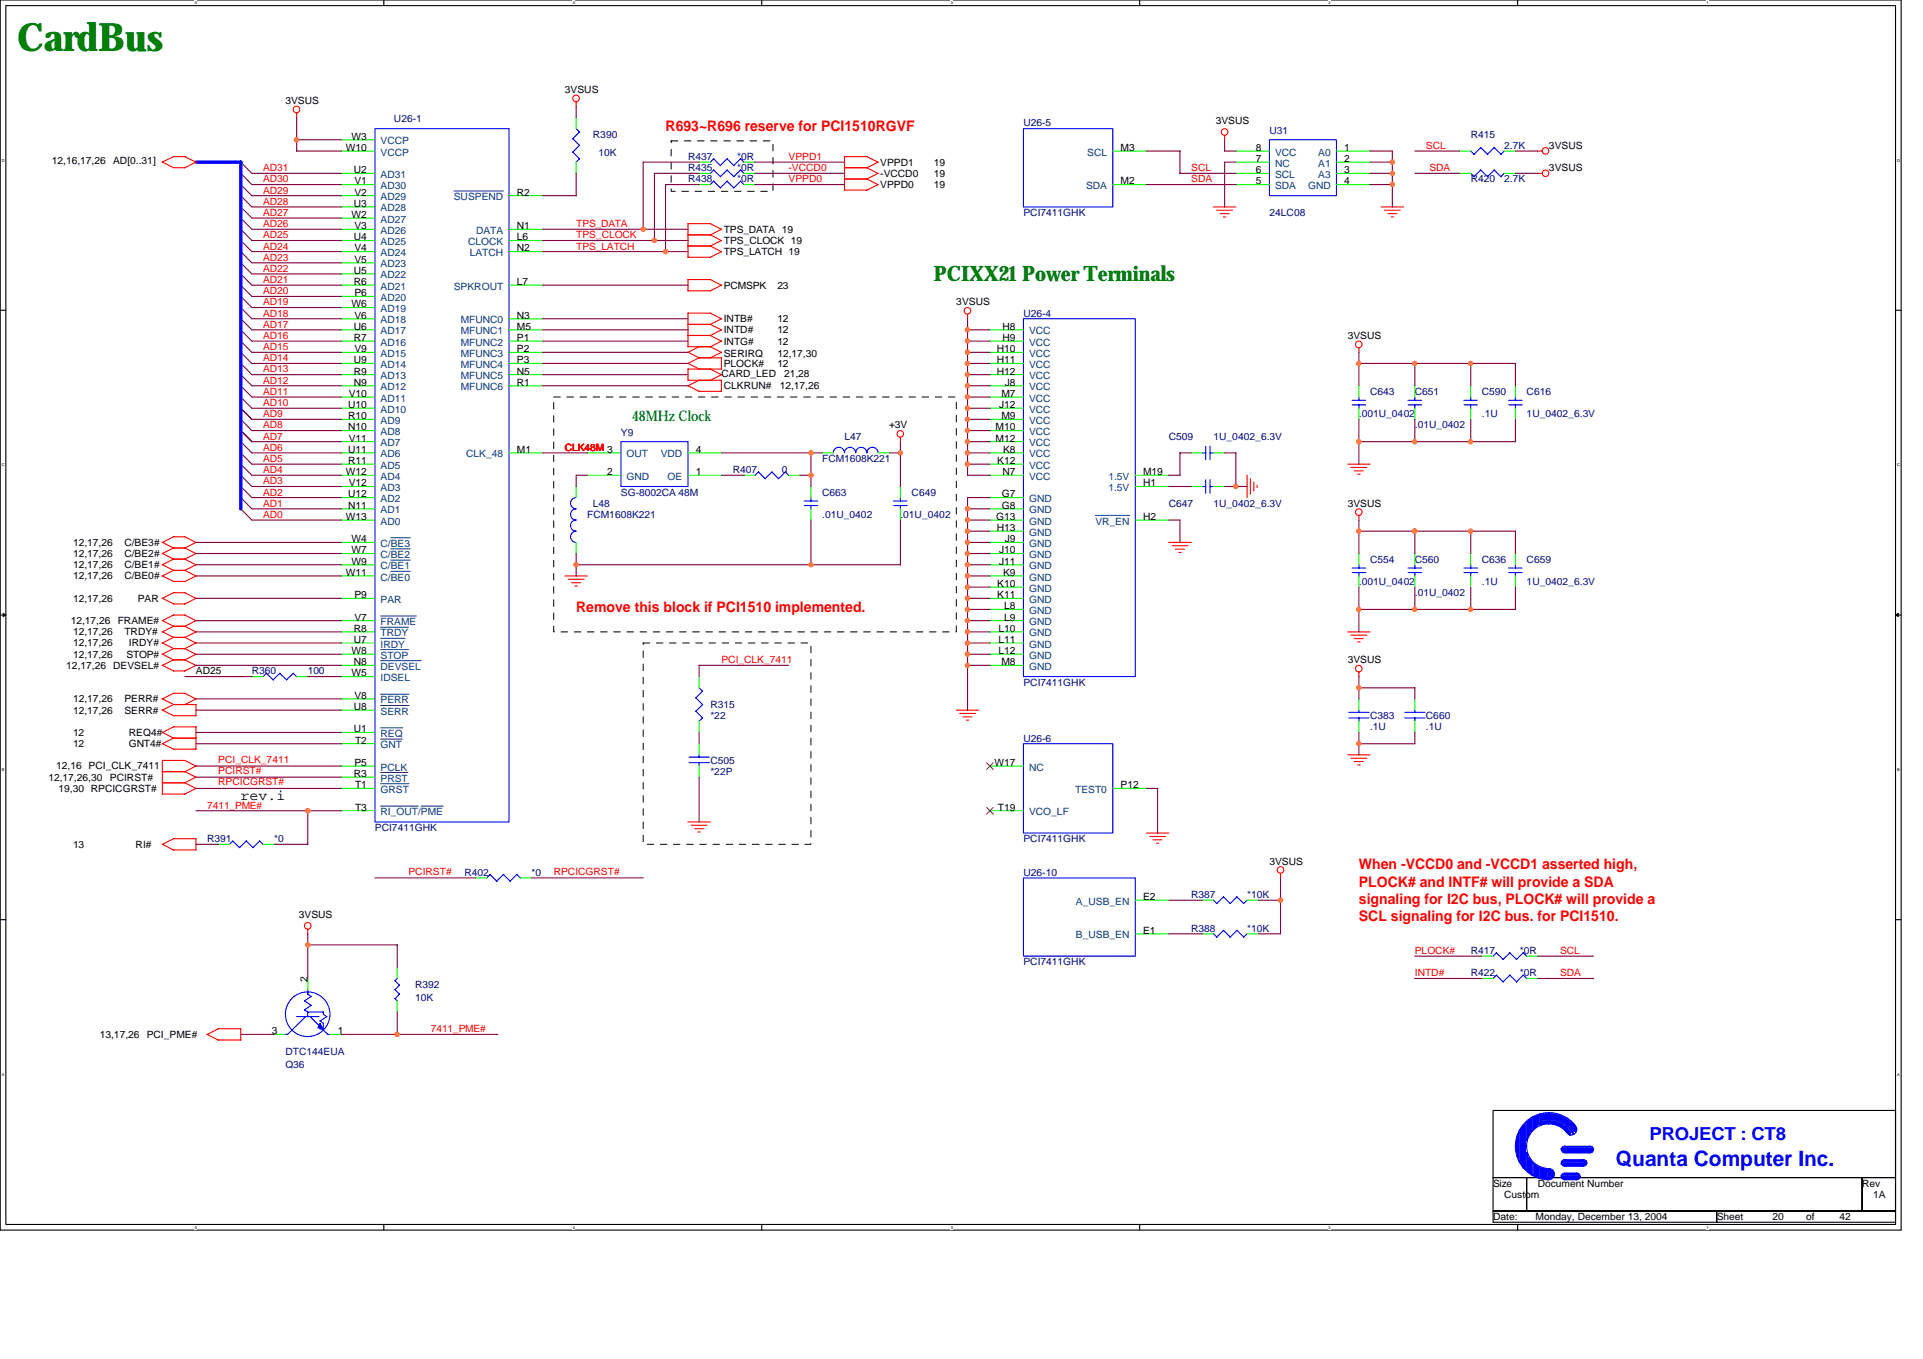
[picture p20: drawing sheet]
<svg xmlns="http://www.w3.org/2000/svg" width="297mm" height="210mm" viewBox="0 0 297 210" stroke-linecap="round" stroke-linejoin="round" font-family="sans-serif">
<defs><g id="words">
<text font-size="6.1" fill="#008000" x="2.6" y="7.8">CardBus</text>
<text font-size="3.3" fill="#008000" x="144.3" y="43.4">PCIXX21 Power Terminals</text>
<text font-size="3.3" fill="#00f" x="249.6" y="180.1">Quanta Computer Inc.</text>
<text font-size="2.8" fill="#00f" x="254.8" y="176.1">PROJECT : CT8</text>
<g font-size="2.2" fill="#f00">
<text x="102.8" y="20.2">R693~R696 reserve for PCI1510RGVF</text>
<text x="89" y="94.5">Remove this block if PCI1510 implemented.</text>
<text x="209.9" y="134.2">When -VCCD0 and -VCCD1 asserted high,</text>
<text x="209.9" y="136.9">PLOCK# and INTF# will provide a SDA</text>
<text x="209.9" y="139.6">signaling for I2C bus, PLOCK# will provide a</text>
<text x="209.9" y="142.3">SCL signaling for I2C bus. for PCI1510.</text>
</g>
<text font-size="2.2" fill="#008000" x="97.6" y="65">48MHz Clock</text>
<text font-size="2.2" x="37.2" y="123.6">rev.i</text>
<g font-size="1.5">
<text x="44.1" y="16.1">3VSUS</text>
<text x="87.3" y="14.4">3VSUS</text>
<text x="53.4" y="23.3">W10</text>
<text x="54.3" y="21.6">W3</text>
<text x="173.1" y="23.3">M3</text>
<text x="187.8" y="19.2">3VSUS</text>
<text x="194" y="23.3">8</text>
<text x="207.6" y="23.3">1</text>
<text x="239.3" y="23">3VSUS</text>
<text x="8" y="25.4">12,16,17,26</text>
<text x="17.5" y="25.4">AD[0..31]</text>
<text x="54.7" y="26.8">U2</text>
<text x="54.8" y="28.5">V1</text>
<text x="136" y="27.3">-VCCD0</text>
<text x="136" y="25.6">VPPD1</text>
<text x="136" y="29">VPPD0</text>
<text x="144.3" y="27.3">19</text>
<text x="144.3" y="25.6">19</text>
<text x="144.3" y="29">19</text>
<text x="173.1" y="28.5">M2</text>
<text x="194" y="28.5">5</text>
<text x="194" y="26.8">6</text>
<text x="194" y="25">7</text>
<text x="207.6" y="25">2</text>
<text x="207.6" y="26.8">3</text>
<text x="207.6" y="28.5">4</text>
<text x="239.3" y="26.4">3VSUS</text>
<text x="54.3" y="33.7">W2</text>
<text x="54.7" y="31.9">U3</text>
<text x="54.8" y="30.2">V2</text>
<text x="54.8" y="35.4">V3</text>
<text x="79.8" y="35.4">N1</text>
<text x="79.8" y="30.2">R2</text>
<text x="111.8" y="35.9">TPS_DATA 19</text>
<text x="54.7" y="37.1">U4</text>
<text x="54.8" y="38.8">V4</text>
<text x="54.8" y="40.6">V5</text>
<text x="79.8" y="38.8">N2</text>
<text x="79.8" y="37.1">L6</text>
<text x="111.8" y="37.7">TPS_CLOCK 19</text>
<text x="111.8" y="39.4">TPS_LATCH 19</text>
<text x="54.3" y="47.5">W6</text>
<text x="54.7" y="42.3">U5</text>
<text x="54.7" y="44">R6</text>
<text x="54.8" y="45.8">P6</text>
<text x="79.8" y="44">L7</text>
<text x="111.8" y="44.6">PCMSPK</text>
<text x="120.1" y="44.6">23</text>
<text x="147.7" y="47.2">3VSUS</text>
<text x="54.7" y="50.9">U6</text>
<text x="54.7" y="52.7">R7</text>
<text x="54.8" y="49.2">V6</text>
<text x="79.8" y="49.2">N3</text>
<text x="79.8" y="50.9">M5</text>
<text x="79.8" y="52.7">P1</text>
<text x="111.8" y="49.8">INTB#</text>
<text x="111.8" y="51.5">INTD#</text>
<text x="111.8" y="53.2">INTG#</text>
<text x="120.1" y="51.5">12</text>
<text x="120.1" y="49.8">12</text>
<text x="120.1" y="53.2">12</text>
<text x="154.9" y="52.7">H9</text>
<text x="154.9" y="50.9">H8</text>
<text x="208.2" y="52.3">3VSUS</text>
<text x="54.7" y="56.1">U9</text>
<text x="54.7" y="57.8">R9</text>
<text x="54.7" y="59.6">N9</text>
<text x="54.8" y="54.4">V9</text>
<text x="79.8" y="54.4">P2</text>
<text x="79.8" y="56.1">P3</text>
<text x="79.8" y="57.8">N5</text>
<text x="79.8" y="59.6">R1</text>
<text x="111.4" y="58.2">CARD_LED</text>
<text x="111.8" y="55.1">SERIRQ</text>
<text x="111.8" y="56.7">PLOCK#</text>
<text x="120.1" y="56.7">12</text>
<text x="120.1" y="55.1">12,17,30</text>
<text x="121.1" y="58.2">21,28</text>
<text x="154" y="57.8">H12</text>
<text x="154" y="56.1">H11</text>
<text x="154" y="54.4">H10</text>
<text x="155.2" y="59.6">J8</text>
<text x="53.8" y="63">U10</text>
<text x="53.8" y="64.7">R10</text>
<text x="53.9" y="61.3">V10</text>
<text x="111.8" y="60.1">CLKRUN#</text>
<text x="120.4" y="60.1">12,17,26</text>
<text x="154.3" y="63">J12</text>
<text x="154.7" y="64.7">M9</text>
<text x="154.7" y="61.3">M7</text>
<text x="53.8" y="66.5">N10</text>
<text x="53.8" y="69.9">U11</text>
<text x="53.8" y="71.7">R11</text>
<text x="53.9" y="68.2">V11</text>
<text x="79.8" y="69.9">M1</text>
<text x="107.5" y="69.9">4</text>
<text x="137.3" y="66.2">+3V</text>
<text x="153.8" y="68.2">M12</text>
<text x="153.8" y="66.5">M10</text>
<text x="154" y="71.7">K12</text>
<text x="154.9" y="69.9">K8</text>
<text x="53.4" y="73.4">W12</text>
<text x="53.8" y="76.8">U12</text>
<text x="53.9" y="75.1">V12</text>
<text x="93.8" y="73.4">2</text>
<text x="107.5" y="73.4">1</text>
<text x="154.8" y="76.8">G7</text>
<text x="154.9" y="73.4">N7</text>
<text x="176.6" y="75.1">H1</text>
<text x="176.6" y="73.4">M19</text>
<text x="53.4" y="80.3">W13</text>
<text x="53.8" y="78.6">N11</text>
<text x="54.3" y="83.8">W4</text>
<text x="153.9" y="80.3">G13</text>
<text x="154" y="82">H13</text>
<text x="154.8" y="78.6">G8</text>
<text x="155.2" y="83.8">J9</text>
<text x="176.6" y="80.3">H2</text>
<text x="208.2" y="78.3">3VSUS</text>
<text x="11.3" y="89.5">12,17,26</text>
<text x="11.3" y="87.8">12,17,26</text>
<text x="11.3" y="86">12,17,26</text>
<text x="11.3" y="84.3">12,17,26</text>
<text x="19.2" y="89.5">C/BE0#</text>
<text x="19.2" y="87.8">C/BE1#</text>
<text x="19.2" y="86">C/BE2#</text>
<text x="19.2" y="84.3">C/BE3#</text>
<text x="53.4" y="88.9">W11</text>
<text x="54.3" y="85.5">W7</text>
<text x="54.3" y="87.2">W9</text>
<text x="154.3" y="87.2">J11</text>
<text x="154.3" y="85.5">J10</text>
<text x="154.9" y="88.9">K9</text>
<text x="11.3" y="92.9">12,17,26</text>
<text x="21.3" y="92.9">PAR</text>
<text x="54.8" y="95.8">V7</text>
<text x="54.8" y="92.4">P9</text>
<text x="154" y="92.4">K11</text>
<text x="154" y="90.7">K10</text>
<text x="155.1" y="95.8">L9</text>
<text x="155.1" y="94.1">L8</text>
<text x="10.9" y="96.4">12,17,26</text>
<text x="11.3" y="99.8">12,17,26</text>
<text x="11.3" y="98.1">12,17,26</text>
<text x="11.3" y="101.6">12,17,26</text>
<text x="18.2" y="96.4">FRAME#</text>
<text x="19.2" y="98.1">TRDY#</text>
<text x="19.6" y="101.6">STOP#</text>
<text x="19.9" y="99.8">IRDY#</text>
<text x="54.3" y="101">W8</text>
<text x="54.7" y="99.3">U7</text>
<text x="54.7" y="97.6">R8</text>
<text x="154.2" y="101">L12</text>
<text x="154.2" y="99.3">L11</text>
<text x="154.2" y="97.6">L10</text>
<text x="10.2" y="103.3">12,17,26 DEVSEL#</text>
<text x="30.3" y="104.2">AD25</text>
<text x="54.3" y="104.5">W5</text>
<text x="54.7" y="102.7">N8</text>
<text x="54.8" y="107.9">V8</text>
<text x="154.7" y="102.7">M8</text>
<text x="208.2" y="102.4">3VSUS</text>
<text x="11.3" y="108.5">12,17,26</text>
<text x="11.3" y="110.2">12,17,26</text>
<text x="11.3" y="113.7">12</text>
<text x="19.2" y="108.5">PERR#</text>
<text x="19.2" y="110.2">SERR#</text>
<text x="19.9" y="113.7">REQ4#</text>
<text x="54.7" y="113.1">U1</text>
<text x="54.7" y="109.7">U8</text>
<text x="8.7" y="118.9">12,16 PCI_CLK_7411</text>
<text x="11.3" y="115.4">12</text>
<text x="19.9" y="115.4">GNT4#</text>
<text x="54.8" y="118.3">P5</text>
<text x="54.8" y="114.9">T2</text>
<text x="153.6" y="118.3">W17</text>
<text x="7.5" y="120.6">12,17,26,30</text>
<text x="9" y="122.3">19,30 RPCICGRST#</text>
<text x="17" y="120.6">PCIRST#</text>
<text x="54.7" y="120">R3</text>
<text x="54.8" y="125.2">T3</text>
<text x="54.8" y="121.8">T1</text>
<text x="154.1" y="125.2">T19</text>
<text x="173.1" y="121.8">P12</text>
<text x="11.3" y="130.9">13</text>
<text x="21" y="130.9">RI#</text>
<text x="196.1" y="133.5">3VSUS</text>
<text x="46.2" y="141.8">3VSUS</text>
<text x="176.6" y="139">E2</text>
<text x="176.6" y="144.2">E1</text>
<text x="47.5" y="151.7" transform="rotate(-90 47.5 151.7)">2</text>
<text x="15.4" y="160.3">13,17,26</text>
<text x="22.7" y="160.3">PCI_PME#</text>
<text x="42" y="159.7">3</text>
<text x="52.2" y="159.7">1</text>
<text x="230.6" y="183.3">Size</text>
<text x="232.3" y="185">Custom</text>
<text x="237.5" y="183.3">Document Number</text>
<text x="287.6" y="183.3">Rev</text>
<text x="289.3" y="185">1A</text>
<text x="230.6" y="188.4">Date:</text>
<text x="237.2" y="188.4">Monday, December 13, 2004</text>
<text x="265.2" y="188.4">Sheet</text>
<text x="273.8" y="188.4">20</text>
<text x="279" y="188.4">of</text>
<text x="284.2" y="188.4">42</text>
</g>
<g font-size="1.5" fill="#004080">
<text x="58.8" y="22.3">VCCP</text>
<text x="58.8" y="27.5">AD31</text>
<text x="58.8" y="29.2">AD30</text>
<text x="58.8" y="24">VCCP</text>
<text x="167.8" y="29.2">SDA</text>
<text x="167.9" y="24">SCL</text>
<text x="197" y="29.2">SDA</text>
<text x="197" y="27.5">SCL</text>
<text x="197" y="25.7">NC</text>
<text x="197" y="24">VCC</text>
<text x="202.1" y="29.2">GND</text>
<text x="203.6" y="24">A0</text>
<text x="203.6" y="25.7">A1</text>
<text x="203.6" y="27.5">A3</text>
<text x="58.8" y="30.9">AD29</text>
<text x="58.8" y="32.7">AD28</text>
<text x="58.8" y="34.4">AD27</text>
<text x="70.1" y="30.9">SUSPEND</text>
<text x="58.8" y="37.8">AD25</text>
<text x="58.8" y="36.1">AD26</text>
<text x="58.8" y="39.6">AD24</text>
<text x="58.8" y="41.3">AD23</text>
<text x="72.3" y="37.8">CLOCK</text>
<text x="72.6" y="39.6">LATCH</text>
<text x="73.5" y="36.1">DATA</text>
<text x="58.8" y="43">AD22</text>
<text x="58.8" y="44.7">AD21</text>
<text x="58.8" y="46.5">AD20</text>
<text x="70.1" y="44.7">SPKROUT</text>
<text x="58.8" y="48.2">AD19</text>
<text x="58.8" y="49.9">AD18</text>
<text x="58.8" y="51.6">AD17</text>
<text x="58.8" y="53.4">AD16</text>
<text x="71.2" y="53.4">MFUNC2</text>
<text x="71.2" y="49.9">MFUNC0</text>
<text x="71.2" y="51.6">MFUNC1</text>
<text x="159" y="53.4">VCC</text>
<text x="159" y="51.6">VCC</text>
<text x="58.8" y="55.1">AD15</text>
<text x="58.8" y="56.8">AD14</text>
<text x="58.8" y="58.6">AD13</text>
<text x="71.2" y="55.1">MFUNC3</text>
<text x="71.2" y="56.8">MFUNC4</text>
<text x="71.2" y="58.6">MFUNC5</text>
<text x="159" y="58.6">VCC</text>
<text x="159" y="56.8">VCC</text>
<text x="159" y="55.1">VCC</text>
<text x="58.8" y="62">AD11</text>
<text x="58.8" y="60.3">AD12</text>
<text x="58.8" y="63.8">AD10</text>
<text x="58.8" y="65.5">AD9</text>
<text x="71.2" y="60.3">MFUNC6</text>
<text x="159" y="65.5">VCC</text>
<text x="159" y="63.8">VCC</text>
<text x="159" y="62">VCC</text>
<text x="159" y="60.3">VCC</text>
<text x="58.8" y="67.2">AD8</text>
<text x="58.8" y="68.9">AD7</text>
<text x="58.8" y="70.7">AD6</text>
<text x="72" y="70.7">CLK_48</text>
<text x="96.8" y="70.7">OUT</text>
<text x="102.1" y="70.7">VDD</text>
<text x="159" y="70.7">VCC</text>
<text x="159" y="68.9">VCC</text>
<text x="159" y="67.2">VCC</text>
<text x="58.8" y="72.4">AD5</text>
<text x="58.8" y="74.1">AD4</text>
<text x="58.8" y="75.8">AD3</text>
<text x="58.8" y="77.6">AD2</text>
<text x="96.8" y="74.1">GND</text>
<text x="103.1" y="74.1">OE</text>
<text x="159" y="77.6">GND</text>
<text x="159" y="74.1">VCC</text>
<text x="159" y="72.4">VCC</text>
<text x="171.2" y="75.8">1.5V</text>
<text x="171.2" y="74.1">1.5V</text>
<text x="58.8" y="79.3">AD1</text>
<text x="58.8" y="81">AD0</text>
<text x="159" y="82.7">GND</text>
<text x="159" y="81">GND</text>
<text x="159" y="79.3">GND</text>
<text x="169.2" y="81">VR_EN</text>
<text x="58.8" y="84.5">C/BE3</text>
<text x="58.8" y="86.2">C/BE2</text>
<text x="58.8" y="87.9">C/BE1</text>
<text x="58.8" y="89.7">C/BE0</text>
<text x="159" y="89.7">GND</text>
<text x="159" y="87.9">GND</text>
<text x="159" y="86.2">GND</text>
<text x="159" y="84.5">GND</text>
<text x="58.8" y="93.1">PAR</text>
<text x="159" y="94.8">GND</text>
<text x="159" y="93.1">GND</text>
<text x="159" y="91.4">GND</text>
<text x="58.8" y="96.6">FRAME</text>
<text x="58.8" y="100">IRDY</text>
<text x="58.8" y="98.3">TRDY</text>
<text x="58.8" y="101.7">STOP</text>
<text x="159" y="101.7">GND</text>
<text x="159" y="100">GND</text>
<text x="159" y="98.3">GND</text>
<text x="159" y="96.6">GND</text>
<text x="58.8" y="105.2">IDSEL</text>
<text x="58.8" y="103.5">DEVSEL</text>
<text x="159" y="103.5">GND</text>
<text x="58.8" y="113.8">REQ</text>
<text x="58.8" y="108.6">PERR</text>
<text x="58.8" y="110.4">SERR</text>
<text x="58.8" y="115.6">GNT</text>
<text x="58.8" y="119">PCLK</text>
<text x="159" y="119">NC</text>
<text x="58.8" y="125.9">RI_OUT/PME</text>
<text x="58.8" y="120.7">PRST</text>
<text x="58.8" y="122.5">GRST</text>
<text x="159" y="125.9">VCO_LF</text>
<text x="166.1" y="122.5">TEST0</text>
<text x="166.2" y="139.7">A_USB_EN</text>
<text x="166.2" y="144.9">B_USB_EN</text>
</g>
<g font-size="1.5" fill="#000080">
<text x="60.9" y="18.8">U26-1</text>
<text x="91.6" y="21.3">R390</text>
<text x="158.1" y="19.5">U26-5</text>
<text x="196.1" y="20.7">U31</text>
<text x="227.2" y="21.3">R415</text>
<text x="232.3" y="23">2.7K</text>
<text x="92.5" y="24">10K</text>
<text x="106.3" y="28.2">R438</text>
<text x="106.3" y="26.4">R435</text>
<text x="106.3" y="24.7">R437</text>
<text x="113.9" y="28.2">*0R</text>
<text x="113.9" y="26.4">*0R</text>
<text x="113.9" y="24.7">*0R</text>
<text x="227.2" y="28.2">R420</text>
<text x="232.3" y="28.2">2.7K</text>
<text x="158.1" y="33.4">PCI7411GHK</text>
<text x="196.1" y="33.4">24LC08</text>
<text x="158.1" y="48.9">U26-4</text>
<text x="209.9" y="64.5">.001U_0402</text>
<text x="211.6" y="61">C643</text>
<text x="218.5" y="61">C651</text>
<text x="228.9" y="61">C590</text>
<text x="228.9" y="64.5">.1U</text>
<text x="235.8" y="61">C616</text>
<text x="235.8" y="64.5">1U_0402_6.3V</text>
<text x="95.9" y="67.4">Y9</text>
<text x="127" y="71.4">FCM1608K221</text>
<text x="130.4" y="67.9">L47</text>
<text x="180.5" y="67.9">C509</text>
<text x="187.4" y="67.9">1U_0402_6.3V</text>
<text x="218.5" y="66.2">.01U_0402</text>
<text x="95.9" y="76.5">SG-8002CA 48M</text>
<text x="113.2" y="73.1">R407</text>
<text x="120.8" y="73.1">0</text>
<text x="127" y="76.5">C663</text>
<text x="140.8" y="76.5">C649</text>
<text x="90.7" y="80">FCM1608K221</text>
<text x="91.6" y="78.3">L48</text>
<text x="127" y="80">.01U_0402</text>
<text x="139.1" y="80">.01U_0402</text>
<text x="180.5" y="78.3">C647</text>
<text x="187.4" y="78.3">1U_0402_6.3V</text>
<text x="211.6" y="86.9">C554</text>
<text x="218.5" y="86.9">C560</text>
<text x="228.9" y="86.9">C636</text>
<text x="235.8" y="86.9">C659</text>
<text x="209.9" y="90.4">.001U_0402</text>
<text x="218.5" y="92.1">.01U_0402</text>
<text x="228.9" y="90.4">.1U</text>
<text x="235.8" y="90.4">1U_0402_6.3V</text>
<text x="38.9" y="104.2">R360</text>
<text x="47.5" y="104.2">100</text>
<text x="158.1" y="105.9">PCI7411GHK</text>
<text x="109.7" y="109.3">R315</text>
<text x="109.7" y="111.1">*22</text>
<text x="211.6" y="111.1">C383</text>
<text x="211.6" y="112.8">.1U</text>
<text x="220.3" y="111.1">C660</text>
<text x="220.3" y="112.8">.1U</text>
<text x="109.7" y="118">C505</text>
<text x="109.7" y="119.7">*22P</text>
<text x="158.1" y="114.5">U26-6</text>
<text x="32" y="130.1">R391</text>
<text x="42.4" y="130.1">*0</text>
<text x="57.9" y="128.4">PCI7411GHK</text>
<text x="158.1" y="130.1">PCI7411GHK</text>
<text x="71.7" y="135.3">R402</text>
<text x="82.1" y="135.3">*0</text>
<text x="158.1" y="135.3">U26-10</text>
<text x="184" y="138.7">R387</text>
<text x="184" y="143.9">R388</text>
<text x="192.6" y="138.7">*10K</text>
<text x="192.6" y="143.9">*10K</text>
<text x="158.1" y="149.1">PCI7411GHK</text>
<text x="227.2" y="147.3">R417</text>
<text x="234.8" y="147.3">*0R</text>
<text x="64.1" y="152.5">R392</text>
<text x="64.1" y="154.6">10K</text>
<text x="227.2" y="150.8">R422</text>
<text x="234.8" y="150.8">*0R</text>
<text x="44.1" y="165">Q36</text>
<text x="44.1" y="162.9">DTC144EUA</text>
</g>
<g font-size="1.5" fill="#f00">
<text x="220.3" y="23">SCL</text>
<text x="40.6" y="28.2">AD30</text>
<text x="40.6" y="26.4">AD31</text>
<text x="40.6" y="29.9">AD29</text>
<text x="121.8" y="26.4">-VCCD0</text>
<text x="121.8" y="28.2">VPPD0</text>
<text x="121.8" y="24.7">VPPD1</text>
<text x="184" y="26.4">SCL</text>
<text x="184" y="28.2">SDA</text>
<text x="220.8" y="26.4">SDA</text>
<text x="40.6" y="33.4">AD27</text>
<text x="40.6" y="35.1">AD26</text>
<text x="40.6" y="31.6">AD28</text>
<text x="89" y="35.1">TPS_DATA</text>
<text x="40.6" y="38.5">AD24</text>
<text x="40.6" y="42">AD22</text>
<text x="40.6" y="40.3">AD23</text>
<text x="40.6" y="36.8">AD25</text>
<text x="89" y="38.5">TPS_LATCH</text>
<text x="89" y="36.8">TPS_CLOCK</text>
<text x="40.6" y="47.2">AD19</text>
<text x="40.6" y="43.7">AD21</text>
<text x="40.6" y="45.4">AD20</text>
<text x="40.6" y="50.6">AD17</text>
<text x="40.6" y="52.3">AD16</text>
<text x="40.6" y="48.9">AD18</text>
<text x="40.6" y="54.1">AD15</text>
<text x="40.6" y="59.3">AD12</text>
<text x="40.6" y="55.8">AD14</text>
<text x="40.6" y="57.5">AD13</text>
<text x="40.6" y="64.5">AD9</text>
<text x="40.6" y="62.7">AD10</text>
<text x="40.6" y="61">AD11</text>
<text x="40.6" y="66.2">AD8</text>
<text x="40.6" y="69.6">AD6</text>
<text x="40.6" y="67.9">AD7</text>
<text x="40.6" y="71.4">AD5</text>
<text x="87.3" y="69.6">CLK48M 3</text>
<text x="40.6" y="73.1">AD4</text>
<text x="40.6" y="74.8">AD3</text>
<text x="40.6" y="76.5">AD2</text>
<text x="40.6" y="78.3">AD1</text>
<text x="40.6" y="80">AD0</text>
<text x="111.4" y="102.4">PCI_CLK_7411</text>
<text x="33.7" y="119.5">PCIRST#</text>
<text x="33.7" y="117.8">PCI_CLK_7411</text>
<text x="32" y="124.9">7411_PME#</text>
<text x="33.7" y="121.3">RPCICGRST#</text>
<text x="63.1" y="135.1">PCIRST#</text>
<text x="85.5" y="135.1">RPCICGRST#</text>
<text x="218.5" y="147.3">PLOCK#</text>
<text x="241" y="147.3">SCL</text>
<text x="218.5" y="150.8">INTD#</text>
<text x="241" y="150.8">SDA</text>
<text x="66.5" y="159.4">7411_PME#</text>
</g>
<g font-size=".6">
<text x="30.1" y=".7">5</text>
<text x="88.5" y=".7">4</text>
<text x="146.9" y=".7">3</text>
<text x="205.2" y=".7">2</text>
<text x="263.6" y=".7">1</text>
<text x=".3" y="25">D</text>
<text x="293" y="25">D</text>
<text x=".3" y="72">C</text>
<text x="293" y="72">C</text>
<text x=".3" y="119.1">B</text>
<text x="293" y="119.1">B</text>
<text x=".3" y="166.1">A</text>
<text x="293" y="166.1">A</text>
<text x="30.1" y="189.8">5</text>
<text x="88.5" y="189.8">4</text>
<text x="146.9" y="189.8">3</text>
<text x="205.2" y="189.8">2</text>
<text x="263.6" y="189.8">1</text>
</g>
</g></defs>
<path d="M0 0h293.7v190h-293.7zM.9 .9h291.9v188.2h-291.9z" fill="none" stroke="#000" stroke-width=".17"/>
<g fill="#fff">
<path d="M30.1 .1h.3v.7h-.3z"/>
<path d="M30.1 189.2h.3v.7h-.3z"/>
</g>
<path d="M59.3 0v.9M59.3 189.1v.9" fill="none" stroke="#000" stroke-width=".17"/>
<g fill="#fff">
<path d="M88.5 .1h.3v.7h-.3z"/>
<path d="M88.5 189.2h.3v.7h-.3z"/>
</g>
<path d="M117.7 0v.9M117.7 189.1v.9" fill="none" stroke="#000" stroke-width=".17"/>
<g fill="#fff">
<path d="M146.9 .1h.3v.7h-.3z"/>
<path d="M146.9 189.2h.3v.7h-.3z"/>
</g>
<path d="M176 0v.9M176 189.1v.9" fill="none" stroke="#000" stroke-width=".17"/>
<g fill="#fff">
<path d="M205.2 .1h.4v.7h-.4z"/>
<path d="M205.2 189.2h.4v.7h-.4z"/>
</g>
<path d="M234.4 0v.9M234.4 189.1v.9" fill="none" stroke="#000" stroke-width=".17"/>
<g fill="#fff">
<path d="M263.6 .1h.3v.7h-.3z"/>
<path d="M263.6 189.2h.3v.7h-.3z"/>
<path d="M.3 24.4h.4v.7h-.4z"/>
<path d="M293 24.4h.5v.7h-.5z"/>
<path d="M.3 71.4h.4v.7h-.4z"/>
<path d="M293 71.4h.5v.7h-.5z"/>
</g>
<path d="M0 47.9h.9M292.8 47.9h.9" fill="none" stroke="#000" stroke-width=".17"/>
<g fill="#fff">
<path d="M.3 118.5h.4v.7h-.4z"/>
<path d="M293 118.5h.4v.7h-.4z"/>
</g>
<path d="M0 95h.9M292.8 95h.9" fill="none" stroke="#000" stroke-width=".17"/>
<path d="M.5 94.7l.4 .3-.4 .2zM292.8 95l.4-.3v.5z" fill="#000" stroke="#000" stroke-width=".15"/>
<g fill="#fff">
<path d="M.3 165.6h.4v.7h-.4z"/>
<path d="M293 165.6h.4v.7h-.4z"/>
</g>
<path d="M0 142h.9M292.8 142h.9M230.6 171.5h62.2v10.4h-62.2zM230.6 181.9h5.2v5.1h-5.2zM230.6 187h34.6v1.8h-34.6zM235.8 181.9h51.8v5.1h-51.8zM265.2 187h27.6v1.8h-27.6zM287.6 181.9h5.2v5.1h-5.2z" fill="none" stroke="#000" stroke-width=".17"/>
<path d="M103.7 21.8h15.7v7.7h-15.7v-7.7M85.5 61.3h62.2v36.3h-62.2v-36.3M99.4 99.3h25.9v31.1h-25.9v-31.1" fill="none" stroke="#000" stroke-width=".15" stroke-dasharray="1 1 1 1 1 1 1 1"/>
<g fill="none" stroke="#f00" stroke-width=".17">
<path d="M45.8 17.4v.8M89 15.7v.7M26.8 24.2h1.8M26.8 24.2l-1.7 .8 1.7 .9h1.8l1.7-.9M28.6 24.2l1.7 .9M106.3 36.3h3.4M106.3 38h3.4M106.3 34.5v5.2M106.3 34.5h3.4M109.7 34.5l1.8 .9M109.7 36.3l1.8 .9M111.4 35.4l-1.7 .9"/>
<path d="M111.4 37.1l-1.7 .9 1.8 .9M111.4 38.9l-1.7 .9-3.4-.1M130.4 25.9h3.5M130.4 27.6h3.5M130.4 29.4h3.5M130.4 24.2h3.5M130.4 24.2v5.2M133.9 24.2l1.8 .9M135.6 26.8l-1.7 .9 1.8 .8M135.6 25l-1.7 .9 1.8 .9M135.6 28.5l-1.7 .9M187.4 32h3.5"/>
<path d="M187.9 32.5h2.5M188.5 33h1.4M189 33.5h.4M189.2 20.9v.7M213.3 32h3.5M213.8 32.5h2.5M214.4 33h1.4M214.9 33.5h.4M237.5 23.3h.7M237.5 26.8h.7M106.3 54.4l1.7 .9h3.5l-.1 1.7M106.3 53.6h3.4"/>
<path d="M106.3 44.9h3.4M106.3 50.1h3.4M106.3 51.8h3.4M106.3 58.7h5.2l-.1 1.8M106.3 59.6l1.7 .9h3.4M106.3 56.1l1.7 .9M108 53.5l-1.7 .9M108 58.7l-1.7 .9M108 55.2l-1.7 .9M109.7 43.2l1.7 .8-1.7 .9M109.7 48.4l1.7 .8-1.7 .9M109.7 50.1l1.8 .9"/>
<path d="M109.7 57l1.7 .9-1.7 .9M109.7 43.2h-3.4v1.7M109.7 48.4l-3.4-.1v5.3M111.4 54.4l-1.7 .9M111.4 52.7l-1.7 .9 1.8 .8M111.4 57h-5.1v1.7M111.4 50.9l-1.7 .9 1.8 .9M149.5 48.5v.8M209.9 53.7v.7M139.1 67.5v.7M192.6 73.4v3.5M193.1 73.9v2.4"/>
<path d="M193.7 74.4v1.4M194.2 75v.3M208.2 71.7h3.4M208.7 72.2h2.4M209.2 72.7h1.4M209.7 73.2h.4M209.9 79.6v.7M25.1 99.3l1.7 .9h1.8M25.1 87.2l1.7 .9h1.8M25.1 85.5l1.7 .9h1.8M26.8 91.5h1.8M26.8 95h1.8"/>
<path d="M26.8 82.9h1.8M26.8 91.5l-1.7 .9 1.7 .9h1.7l1.8-.9M26.8 95l-1.7 .8 1.7 .9h1.8M26.8 98.4l-1.7 .9M26.8 96.7l-1.7 .9 1.7 .8h1.8M26.8 88.1l-1.7 .9M26.8 86.3l-1.7 .9M26.8 84.6l-1.7 .9M26.8 82.9l-1.7 .9 1.7 .8h1.8M28.6 91.5l1.7 .9M28.6 95l1.7 .9M28.6 98.4l1.7 .9-1.8 .9"/>
<path d="M28.6 88.1l1.7 .9-1.8 .8h-1.7l-1.7-.9M28.6 86.4l1.7 .8-1.8 .9M28.6 82.9l1.7 .9M30.3 95.9l-1.8 .9 1.8 .8M30.3 97.6l-1.8 .9M30.3 83.8l-1.7 .8 1.7 .9-1.8 .9M87.3 89h3.4M87.8 89.5h2.4M88.3 90h1.4M88.8 90.5h.4M180.5 83.8h3.5M181.1 84.3h2.4"/>
<path d="M181.5 84.8h1.5M182.1 85.3h.4M208.2 97.6h3.4M208.7 98.1h2.4M209.2 98.6h1.4M209.7 99.1h.4M25.1 101l1.7 .9h1.8M25.1 113.1l1.7 .9h3.5M25.1 119.2h3.5l1.7 .8-1.7 .9 1.7 .9M25.1 117.4v5.2h3.5l1.7-.8M25.1 117.5h3.5M26.8 107.1h1.8"/>
<path d="M26.8 112.3h3.5v3.4h-3.5l-1.7-.8M26.8 101.9l-1.7 .8 1.7 .9 1.7 .1 1.8-.9M26.8 100.2l-1.7 .8M26.8 107.1l-1.7 .8 1.7 .9h3.5v1.8h-3.5l-1.7-.9 1.7-.9M26.8 112.2l-1.7 .9M26.8 114l-1.7 .9M28.6 101.9l1.7 .9M28.6 100.2l1.7 .8-1.8 .9M28.6 107.1l1.7 .9M28.6 117.5l1.7 .8M30.3 107.9l-1.8 .9M30.3 118.3l-1.8 .9"/>
<path d="M147.7 109.7h3.5M148.2 110.2h2.5M148.7 110.7h1.4M149.3 111.2h.3M208.2 116.6h3.4M208.7 117.1h2.4M209.2 117.6h1.4M209.7 118.2h.4M209.9 103.8v.7M25.1 120.9h3.5M25.1 130.4l1.7 .9M30.3 129.5v1.8h-3.5"/>
<path d="M30.3 129.5h-3.5l-1.7 .9M106.3 127h3.4M106.8 127.5h2.4M107.3 128h1.4M107.8 128.5h.4M177.1 128.7h3.4M177.6 129.2h2.4M178.1 129.7h1.4M178.6 130.2h.4M197.8 134.9v.7M32 159.8l1.7 .9M37.2 158.9h-3.5l-1.7 .9"/>
<path d="M37.2 158.9v1.7M47.5 143.5v.8M33.7 160.6h3.5"/>
<circle cx="45.8" cy="16.9" r=".51"/>
<circle cx="89" cy="15.2" r=".51"/>
<circle cx="189.2" cy="20.4" r=".51"/>
<circle cx="238.7" cy="23.3" r=".51"/>
<circle cx="238.7" cy="26.8" r=".51"/>
<circle cx="149.4" cy="48" r=".51"/>
<circle cx="209.9" cy="53.2" r=".51"/>
<circle cx="139.1" cy="67" r=".51"/>
<circle cx="209.9" cy="79.1" r=".51"/>
<circle cx="209.9" cy="103.3" r=".51"/>
<circle cx="197.8" cy="134.4" r=".51"/>
<circle cx="47.5" cy="143" r=".51"/>
</g>
<g fill="none" stroke="#00f" stroke-width=".17">
<path d="M57.9 19.9h20.7v107.1h-20.7zM89 19.9l.5 .5-1 1 1 1.1-1 1M158.1 19.9h13.8v12.1h-13.8zM88.5 23.5l1 1.1M89.5 24.5l-.5 .6M109.7 26.8l.6-.6 1 1.1M109.7 25l.6-.5 1 1.1M110.2 28l1.1 1M110.3 28l-.6 .5M112.3 28l1.1 1M112.3 26.3l1.1 1M112.3 24.5l1.1 1.1"/>
<path d="M112.3 28l-1 1M112.3 26.2l-1 1.1M112.3 24.5l-1 1.1M114.4 28l.5 .5M114.4 26.3l.5 .5M114.4 24.5l.5 .6M114.4 28l-1.1 1M114.4 26.2l-1.1 1.1M114.4 24.5l-1.1 1.1M196.1 21.6h10.3v8.6h-10.3zM227.2 23.3l.5 .5M228.7 26.2l1.1 1.1"/>
<path d="M228.7 22.8l1.1 1M228.7 26.3l-1 1-.5-.5M228.7 22.8l-1 1.1M230.8 26.2l1 1.1M230.8 22.8l1 1M230.8 26.3l-1.1 1M230.8 22.8l-1.1 1.1M232.3 26.8l-.5 .5M232.3 23.3l-.5 .6M158.1 49.2h17.3v55.3h-17.3zM89 76.9a.87 .87 0 0 0-.9 .8 .87 .87 0 0 0 .9 .9 .87 .87 0 0 0-.9 .9 .87 .87 0 0 0 .9 .8 .86 .86 0 0 0-.9 .9 .86 .86 0 0 0 .9 .8 .87 .87 0 0 0-.9 .9 .87 .87 0 0 0 .9 .9M95.9 68.2h10.4v6.9h-10.4z"/>
<path d="M117.2 72.9l-.6 .5M119.2 72.9l1.1 1.1M119.2 72.9l-1 1.1-1-1.1M121.3 72.9l.5 .5M121.3 72.9l-1 1M124.2 77.4h2.1M124.2 78.1h2.1M125.3 76.9v.5M125.3 78.1v.5M128.7 69.9a.87 .87 0 0 1 .9-.8 .87 .87 0 0 1 .8 .8 .87 .87 0 0 1 .9-.8 .87 .87 0 0 1 .9 .8 .86 .86 0 0 1 .8-.8 .86 .86 0 0 1 .9 .8 .87 .87 0 0 1 .9-.8 .87 .87 0 0 1 .8 .8M138 77.4h2.1M138 78.1h2.1"/>
<path d="M139.1 76.9v.5M139.1 78.1v.5M185.7 70h.6M185.7 75.1h.6M186.2 68.9v2.1M186.2 74.1v2.1M186.9 70h.6M186.9 68.9v2.1M186.9 74.1v2.1M186.9 75.1h.6M208.8 61.8h2.1M208.9 62.5h2.1"/>
<path d="M209.9 61.3v.5M209.9 62.5v.6M217.5 61.8h2.1M217.5 62.5h2.1M218.5 61.3v.5M218.5 62.5v.6M226.1 61.8h2.1M226.1 62.5h2.1M227.2 61.3v.5M227.2 62.5v.6M233 61.8h2.1M233 62.5h2.1"/>
<path d="M234.1 61.3v.5M234.1 62.5v.6M208.8 87.7h2.1M208.9 88.4h2.1M209.9 87.2v.6M209.9 88.4v.6M217.5 87.7h2.1M217.5 88.4h2.1M218.5 87.2v.6M218.5 88.4v.6M226.1 87.7h2.1M226.1 88.4h2.1"/>
<path d="M227.2 87.2v.6M227.2 88.4v.6M233 87.7h2.1M233 88.4h2.1M234.1 87.2v.5M234.1 88.4v.6M41.1 104l1.1 1M41.2 104l-.6 .5M43.2 104l1.1 1M43.2 104l-1 1M45.3 104l.5 .5M45.3 104l-1 1"/>
<path d="M106.4 117.8h3.2M106.4 116.9h3.2M107.5 107.8l1 1M108 116.6v.4M108 117.8v.5M108 106.2l.5 .6M108.5 106.7l-1 1.1M108.5 108.8l-1 1.1 1 1M108.5 110.9l-.5 .5M158.1 114.9h13.8v13.8h-13.8zM208.3 110.9h3.2M208.3 110h3.2"/>
<path d="M209.9 109.7v.3M209.9 110.9v.5M217 110.9h3.1M217 110h3.1M218.5 109.7v.3M218.5 110.9v.5M36 129.9l1 1M36 129.9l-.5 .5M38 129.9l1.1 1M38.1 129.9l-1.1 1M40.1 129.9l.6 .5M40.1 129.9l-1 1"/>
<path d="M75.7 135.1l1 1M75.7 135l-.5 .6M77.8 135.1l1 1M77.8 135l-1.1 1.1M79.8 135.1l.6 .5M79.9 135l-1.1 1.1M158.1 135.6h17.3v12.1h-17.3zM187.4 139l.5 .6 1.1-1.1 1 1.1M191 138.5l1.1 1.1M191.1 138.5l-1.1 1.1M192.6 139l-.5 .6M44.1 159.8h.3"/>
<path d="M45.8 157h3.5M47 154.6l1.1 .7M47 156l.6 .3M47.2 157l-2.8 2.8M47.5 152.9v.7M47.5 153.5l.6 .4M47.9 157l1.4 1.4M48.1 153.9l-1.1 .7M48.1 155.3l-1.1 .7M50 158.1v1l.7 .7M50 156.3v.4l.5 .3M50 156.3h-2.5v.7"/>
<path d="M50.5 157l-1.1 .7 .6 .4M50.6 159.8h.4M61 152.8l.7 .7-.7 .7 .4 .4M61 151.5l.7 .6-.7 .8M61.4 151.1l-.4 .4M187.4 144.2l.6 .5M190 144.7l-1-1-1.1 1.1M191 143.7l1.1 1M191.1 143.7l-1.1 1.1M192.6 144.2l-.5 .6M231.1 147.2l1.1 1M231.1 150.6l1.1 1.1"/>
<path d="M231.2 147.2l-.6 .5M231.2 150.6l-.6 .5M233.2 147.2l1.1 1M233.2 150.6l1.1 1.1M233.2 147.2l-1 1M233.2 150.6l-1 1.1M235.8 147.7l-.5-.5-1.1 1M235.8 151.2l-.5-.6-1.1 1.1M234.2 175.8v2.5l.2 .5M234.6 175v4.3l.2 .2M234.6 174.9l-.2 .4v3.5M234.8 174.6v4.9"/>
<path d="M234.9 174.3v5.5M234.9 179.8l.2 .2M235 174.3l-.2 .3M235.3 173.9v6.6M235.3 173.9l-.2 .2v5.9M235.5 173.8l.1-.2v7.1h.2v-2.6l.2 .3M235.5 173.7v6.8M235.8 173.2v3M236 178.4v2.5M236 175.6l-.2 .6M236.2 173.1v2.2M236.2 173.1l-.2 .1v2.5"/>
<path d="M236.3 179.1v2.1l.2 .2M236.3 179.1l-.1-.3v2.2M236.5 172.7v2.1M236.5 179.3v2.1M236.5 179.3l.2 .2M236.5 172.7l-.2 .2v2.2l-.1 .2M236.7 179.5v2h.2M236.7 174.6l-.2 .2M236.9 179.6l.1 .2M236.9 179.6v1.9M236.9 172.6l-.2-.1v2.1M237 179.8v1.9h.2"/>
<path d="M237.2 180l.2 .2M237.2 172.4v1.7M237.2 180v1.7M237.2 172.4l-.2 .1v1.8l-.1 .2v-1.9M237.4 172.4v1.5M237.4 173.9l-.2 .2M237.5 172.2v1.7M237.5 172.2l-.1 .2M237.9 173.3a4 4 0 0 1 4.7 1.7M237.9 173.1l1.3-.2a4.1 4.1 0 0 1 3.7 2.3M237.9 172.9l1.3-.2a4.3 4.3 0 0 1 3.9 2.5M237.9 172.8l1.3-.2a4.5 4.5 0 0 1 4 2.2"/>
<path d="M237.9 172.6a4.7 4.7 0 0 1 5.4 2.2M237.9 172v1.8l-.2-.2v-1.4M237.9 173.7a3.6 3.6 0 0 1 4.6 1.6M237.9 173.5a3.8 3.8 0 0 1 4.7 1.8M237.9 172l-.2 .2M238 172.4a4.9 4.9 0 0 1 5.5 2.3M238 172.2a5 5 0 0 1 5.5 2.3M238.1 172.2v1.4M241.2 177.6h5l-.2 .2-4.7-.1M241.3 179.5h3.7M241.3 177.2h4.7M241.3 177.7l.2 .2"/>
<path d="M241.3 179.3h3.7M241.3 179.5l-.2 .2 4-.1-.2 .2M241.5 177.9h4.5M241.5 180h3.3M241.7 179.1h2.9M241.7 178.1h4M241.7 177h4M241.9 174.8a3.4 3.4 0 0 0-2.7-1.2 3.4 3.4 0 0 0-3.4 3.4 3.5 3.5 0 0 0 3.4 3.5M243.3 173.8a5.2 5.2 0 0 0-4.1-1.9 5.2 5.2 0 0 0-5.1 5.1 5.2 5.2 0 0 0 5.1 5.2M245 179.3v.2M245 179.8h-3.9l.4 .2M246 177.2v.2h-4.9l.1 .2"/>
<path d="M236 180.8l.2 .2M237.4 180.1v1.6l.1 .2M237.7 181.9h.2M237.7 180.3v1.6M237.7 180.3l-.2-.2v1.8M237.9 180.3v1.6M237.9 180.5h.2v1.4M238 182.1h.4M238.1 181.9h.1M238.2 180.5h.2M238.2 180.5v1.4M238.4 180.5v1.6"/>
<path d="M238.6 180.5v1.6M238.6 180.5l-.5 1.6M238.7 180.5v1.4M238.7 180.5l.2 .4M238.8 181.9l-.2 .2M238.9 180.8v1.3M239.1 180.7v1.4h-.2M239.1 180.7h.2v1.4M239.3 182.1h.2M239.4 180.7h.2v1.4M239.4 180.7v1.4M239.8 181.9l-.2 .2"/>
<path d="M239.9 181v.7M240 181l-.2-.2v1.1M241.3 181.4h2.6M241.5 182.1h2.4M241.7 181.2h1.9M241.7 182.2h1.9M241.7 180.1h2.9M243.9 181.4v.1h-2.7v.2h2.9l-.2 .2M243.9 181.9h-2.8l.4 .2"/>
<circle cx="47.5" cy="156.7" r="3.4"/>
<circle cx="241.7" cy="179.6" r=".51"/>
<circle cx="241.7" cy="177.5" r=".51"/>
<circle cx="242.7" cy="174.4" r=".86"/>
<circle cx="244.6" cy="179.6" r=".51"/>
<circle cx="245.6" cy="177.5" r=".51"/>
<circle cx="239.3" cy="181.3" r=".86"/>
<circle cx="241.7" cy="181.7" r=".51"/>
<circle cx="243.6" cy="181.7" r=".51"/>
</g>
<g fill="none" stroke="#0f0" stroke-width=".17">
<path d="M89 18.1v1.8M52.7 26.8h5.2M52.7 23.3h5.2M52.7 28.5h5.2M52.7 38.9h5.2M52.7 37.1h5.2M52.7 35.4h5.2M52.7 30.2h5.2M52.7 32h5.2M52.7 33.7h5.2M52.7 21.6h5.2M78.6 38.9h5.2"/>
<path d="M78.6 37.1h5.2M78.6 35.4h5.2M78.6 30.2h5.2M89 25v1.8M108 26.8h1.7M108 28.5h1.7M108 25h1.7M114.9 26.8h1.7M114.9 28.5h1.7M114.9 25h1.7M171.9 23.3h5.2M171.9 28.5h5.2"/>
<path d="M190.9 26.8h5.2M190.9 23.3h5.2M190.9 28.5h5.2M190.9 25h5.2M206.4 26.8h5.2M206.4 23.3h5.2M206.4 28.5h5.2M206.4 25h5.2M225.4 26.8h1.8M225.4 23.3h1.8M232.3 26.8h1.8M232.3 23.3h1.8"/>
<path d="M52.7 44h5.2M52.7 49.2h5.2M52.7 50.9h5.2M52.7 52.7h5.2M52.7 54.4h5.2M52.7 56.1h5.2M52.7 57.9h5.2M52.7 59.6h5.2M52.7 40.6h5.2M52.7 42.3h5.2M52.7 45.8h5.2M52.7 47.5h5.2"/>
<path d="M78.6 44h5.2M78.6 49.2h5.2M78.6 50.9h5.2M78.6 52.7h5.2M78.6 54.4h5.2M78.6 56.1h5.2M78.6 57.9h5.2M78.6 59.6h5.2M152.9 50.9h5.2M152.9 52.7h5.2M152.9 54.4h5.2M152.9 56.1h5.2"/>
<path d="M152.9 57.9h5.2M152.9 59.6h5.2M209.9 59.6v1.7M218.5 59.6v1.7M227.2 59.6v1.7M234.1 59.6v1.7M52.7 73.4h5.2M52.7 70h5.2M52.7 75.1h5.2M52.7 61.3h5.2M52.7 63.1h5.2M52.7 64.8h5.2"/>
<path d="M52.7 66.5h5.2M52.7 68.2h5.2M52.7 71.7h5.2M52.7 76.9h5.2M52.7 78.6h5.2M78.6 70h5.2M89 75.1v1.8M90.7 73.4h5.2M90.7 70h5.2M106.3 73.4h5.1M106.3 70h5.1M114.9 73.4h1.7"/>
<path d="M121.8 73.4h1.7M125.3 75.1v1.8M125.3 78.6v1.7M127 70h1.7M135.6 70h1.7M139.1 75.1v1.8M139.1 78.6v1.7M152.9 73.4h5.2M152.9 70h5.2M152.9 61.3h5.2M152.9 63.1h5.2M152.9 64.8h5.2"/>
<path d="M152.9 66.5h5.2M152.9 68.2h5.2M152.9 71.7h5.2M152.9 76.9h5.2M152.9 78.6h5.2M175.4 73.4h5.1M175.4 75.1h5.1M184 70h1.7M184 75.1h1.7M187.4 70h1.8M187.4 75.1h1.8M209.9 63.1v1.7"/>
<path d="M218.5 63.1v1.7M227.2 63.1v1.7M234.1 63.1v1.7M52.7 83.8h5.2M52.7 85.5h5.2M52.7 95.9h5.2M52.7 99.3h5.2M52.7 97.6h5.2M52.7 92.4h5.2M52.7 87.2h5.2M52.7 89h5.2M52.7 80.3h5.2"/>
<path d="M89 83.8v1.7M152.9 83.8h5.2M152.9 85.5h5.2M152.9 95.9h5.2M152.9 99.3h5.2M152.9 97.6h5.2M152.9 92.4h5.2M152.9 87.2h5.2M152.9 89h5.2M152.9 80.3h5.2M152.9 94.1h5.2M152.9 82h5.2"/>
<path d="M152.9 90.7h5.2M175.4 80.3h5.1M209.9 85.5v1.7M209.9 89v1.7M218.5 85.5v1.7M218.5 89v1.7M227.2 85.5v1.7M227.2 89v1.7M234.1 85.5v1.7M234.1 89v1.7M38.9 104.5h1.7M45.8 104.5h1.7"/>
<path d="M52.7 104.5h5.2M52.7 114.9h5.2M52.7 113.1h5.2M52.7 118.3h5.2M52.7 102.8h5.2M52.7 101h5.2M52.7 107.9h5.2M52.7 109.7h5.2M108 104.5v1.7M108 111.4v1.7M108 114.9v1.7M108 118.3v1.7"/>
<path d="M152.9 118.3h5.2M152.9 102.8h5.2M152.9 101h5.2M209.9 107.9v1.8M209.9 111.4v1.7M218.5 107.9v1.8M218.5 111.4v1.7M33.7 130.4h1.8M40.6 130.4h1.8M52.7 125.2h5.2M52.7 120h5.2M52.7 121.8h5.2"/>
<path d="M73.4 135.6h1.8M80.4 135.6h1.7M152.9 125.2h5.2M171.9 121.8h5.2M175.4 139h5.1M185.7 139h1.7M192.6 139h1.7M42.4 159.8h1.7M47.5 151.1v1.8M51 159.8h1.7M61.4 149.4v1.7M61.4 154.6v1.7"/>
<path d="M175.4 144.2h5.1M185.7 144.2h1.7M192.6 144.2h1.7M228.9 147.7h1.7M228.9 151.1h1.7M235.8 147.7h1.7M235.8 151.1h1.7"/>
</g>
<path d="M49.4 158.1l.6 1-.9-.4z" fill-rule="evenodd" fill="#00f" stroke="#00f" stroke-width=".17"/>
<g fill="none" stroke="#004080" stroke-width=".15">
<path d="M70.1 29.5h7.7M169.2 79.6h5.3M58.8 95.1h5.5M58.8 98.6h3.8M58.8 96.9h4.3M60.4 83.1h3M60.4 84.8h3M60.4 86.5h3M60.4 88.2h3M58.8 119.3h4.2M58.8 114.2h3.3M58.8 112.4h3.4"/>
<path d="M58.8 102h6.2M58.8 100.3h4.3M58.8 107.2h4.4M58.8 109h4.4M58.8 124.5h5.8M58.8 121.1h4.4M65 124.5h3.5"/>
</g>
<path d="M152.4 117.8l1 1.1M153.4 117.8l-1 1.1M152.4 124.7l1 1.1M153.4 124.7l-1 1.1" fill="none" stroke="#804000" stroke-width=".15"/>
<g fill="none" stroke="#800040" stroke-width=".17">
<path d="M45.8 18.1v5.2M89 16.4v1.8M37.2 25l1.7 1.8h13.8M37.2 33.7l1.7 1.7h13.8M37.2 26.8l1.7 1.7h13.8M37.2 30.2l1.7 1.8h13.8M37.2 37.1l1.7 1.8h13.8M37.2 28.5l1.7 1.7h13.8M37.2 38.8l1.7 1.8h13.8M37.2 31.9l1.7 1.8h13.8M37.2 35.4l1.7 1.7h13.8M45.8 23.3h6.9"/>
<path d="M45.8 21.6h6.9M83.8 38.9h22.5M83.8 35.4h22.5M83.8 37.1h22.5M89 26.8v3.4h-5.2M99.3 25h8.7M99.4 25v10.4M101.1 26.8h6.9M101.1 26.8v10.4M108 28.5h-5.2v10.4M116.6 25h13.8M116.6 26.8h13.8"/>
<path d="M116.6 28.5h13.8M177.1 23.3h5.2v3.5M177.1 28.5h13.8M182.3 26.8h8.6M189.2 23.3h1.7M189.2 21.6v1.7M190.9 25h-1.7v7M211.6 25h3.5M211.6 26.8h3.5M211.6 28.5h3.5M211.6 23.3h3.5M215.1 23.3v8.7"/>
<path d="M218.5 26.8h7M218.5 23.3h7M234.1 26.8h3.4M234.1 23.3h3.4M37.2 56.1l1.7 1.8h13.8M37.2 40.6l1.7 1.7h13.8M37.2 59.6l1.7 1.7h13.8M37.2 52.7l1.7 1.7h13.8M37.2 47.5l1.7 1.7h13.8M37.2 54.4l1.7 1.7h13.8M37.2 42.3l1.7 1.7h13.8M37.2 57.8l1.7 1.8h13.8"/>
<path d="M37.2 50.9l1.7 1.8h13.8M37.2 44l1.7 1.8h13.8M37.2 45.8l1.7 1.7h13.8M37.2 49.2l1.7 1.7h13.8M83.8 56.1h22.5M83.8 52.7h22.5M83.8 54.4h22.5M83.8 50.9h22.5M83.8 57.9h22.5M83.8 49.2h22.5M83.8 59.6h22.5M83.8 44h22.5"/>
<path d="M149.5 56.1h3.4M149.5 52.7h3.4M149.5 54.4h3.4M149.5 49.2v24.2h3.4M149.5 50.9h3.4M149.5 57.9h3.4M149.5 59.6h3.4M209.9 56.1h24.2v3.5M209.9 54.4v5.2M218.5 56.1v3.5M227.2 56.1v3.5M37.2 75.1l1.7 1.8h13.8"/>
<path d="M37.2 63l1.7 1.8h13.8M37.2 66.5l1.7 1.7h13.8M37.2 68.2l1.7 1.8h13.8M37.2 73.4l1.7 1.7h13.8M37.2 71.7l1.7 1.7h13.8M37.2 61.3l1.7 1.8h13.8M37.2 78.6l1.7 1.7h13.8M37.2 64.7l1.7 1.8h13.8M37.2 69.9l1.7 1.8h13.8M37.2 76.8l1.7 1.8h13.8M83.8 70h6.9M90.7 73.4h-1.7v1.8"/>
<path d="M111.4 73.4h3.5M111.4 70h15.6M123.5 73.4h1.8M125.3 70v5.2M137.3 70h1.8M139.1 68.2v7M149.5 66.5h3.4M149.5 71.7h3.4M149.5 64.8h3.4M149.5 78.6h3.4M149.5 68.2h3.4M149.5 70h3.4"/>
<path d="M149.5 61.3h3.4M149.5 63.1h3.4M152.9 76.9h-3.4v32.8M180.5 75.1h3.5M182.3 69.9v3.5h-1.8M182.3 70h1.7M189.2 75.1h3.5M189.2 70h1.7M190.9 70v5.2M209.9 64.8v6.9M218.5 64.8v3.4M227.2 64.8v3.4"/>
<path d="M234.1 64.8v3.4h-24.2M30.3 92.4h22.4M30.3 85.5h22.4M30.3 87.2h22.4M30.3 83.8h22.4M30.3 99.3h22.4M30.3 89h22.4M30.3 97.6h22.4M30.3 95.9h22.4M89 85.5v3.5M125.3 80.3v6.9M139.1 80.3v6.9h-50.1"/>
<path d="M149.5 82h3.4M149.5 92.4h3.4M149.5 85.5h3.4M149.5 94.1h3.4M149.5 87.2h3.4M149.5 83.8h3.4M149.5 99.3h3.4M149.5 89h3.4M149.5 80.3h3.4M149.5 97.6h3.4M149.5 90.7h3.4M149.5 95.9h3.4"/>
<path d="M180.5 80.3h1.8v3.5M209.9 80.3v5.2M209.9 90.7v6.9M209.9 82h24.2v3.5M218.5 82v3.5M218.5 90.7v3.4M227.2 82v3.5M227.2 90.7v3.4M234.1 90.7v3.4h-24.2M28.6 104.5h10.3M30.3 101h22.4M30.3 102.8h22.4"/>
<path d="M30.3 113.1h22.4M30.3 109.7h22.4M30.3 114.9h22.4M30.3 118.3h22.4M30.3 107.9h22.4M47.5 104.5h5.2M108 113.1v1.8M121.8 102.8h-13.8v1.7M149.5 101h3.4M149.5 102.8h3.4M209.9 104.5v3.5M209.9 113.1v3.5"/>
<path d="M209.9 114.9h8.7M209.9 106.2h8.7M218.5 106.2v1.8M218.5 113.1v1.8M30.3 121.8h22.4M30.3 130.4h3.4M30.3 120h22.4M30.3 125.2h22.4M42.4 130.4h5.2M47.5 125.2v5.2M57.9 135.6h15.6M82.1 135.6h17.3"/>
<path d="M108 120v7M177.1 121.8h1.7M178.8 121.8v6.9M180.5 139h5.2M194.3 139h3.5M197.8 135.6v8.6M37.2 159.8h5.2M47.5 145.9h13.9v3.5M47.5 144.2v6.9M52.7 159.8h24.2M61.4 156.3v3.5M180.5 144.2h5.2"/>
<path d="M194.3 144.2h3.5M218.5 147.7h10.4M218.5 151.1h10.4M237.5 147.7h8.7M237.5 151.1h8.7"/>
</g>
<path d="M30.3 25h6.9M37.2 25v53.6" fill="none" stroke="#00f" stroke-width=".51"/>
<g fill="#ff8000" stroke="#ff8000" stroke-width=".17">
<circle cx="218.5" cy="56.1" r=".34"/>
<circle cx="227.2" cy="56.1" r=".34"/>
<circle cx="149.4" cy="99.3" r=".34"/>
<circle cx="149.4" cy="90.7" r=".34"/>
<circle cx="149.4" cy="95.9" r=".33"/>
<circle cx="149.4" cy="59.6" r=".34"/>
<circle cx="209.9" cy="94.1" r=".34"/>
<circle cx="218.5" cy="94.1" r=".34"/>
<circle cx="149.4" cy="82" r=".34"/>
<circle cx="149.4" cy="71.7" r=".34"/>
<circle cx="215.1" cy="26.8" r=".33"/>
<circle cx="149.4" cy="64.8" r=".34"/>
<circle cx="102.8" cy="38.9" r=".34"/>
<circle cx="149.4" cy="92.4" r=".34"/>
<circle cx="149.4" cy="54.4" r=".34"/>
<circle cx="149.4" cy="61.3" r=".33"/>
<circle cx="125.3" cy="69.9" r=".33"/>
<circle cx="125.3" cy="73.4" r=".34"/>
<circle cx="149.4" cy="88.9" r=".34"/>
<circle cx="215.1" cy="28.5" r=".34"/>
<circle cx="149.4" cy="66.5" r=".34"/>
<circle cx="209.9" cy="56.1" r=".34"/>
<circle cx="227.2" cy="94.1" r=".34"/>
<circle cx="45.8" cy="21.6" r=".34"/>
<circle cx="149.4" cy="56.1" r=".34"/>
<circle cx="209.9" cy="82" r=".34"/>
<circle cx="218.5" cy="82" r=".34"/>
<circle cx="149.4" cy="85.5" r=".34"/>
<circle cx="227.2" cy="68.2" r=".34"/>
<circle cx="209.9" cy="68.2" r=".34"/>
<circle cx="218.5" cy="68.2" r=".34"/>
<circle cx="149.4" cy="57.8" r=".34"/>
<circle cx="149.4" cy="52.7" r=".33"/>
<circle cx="149.4" cy="102.8" r=".34"/>
<circle cx="149.4" cy="63" r=".34"/>
<circle cx="227.2" cy="82" r=".34"/>
<circle cx="149.4" cy="69.9" r=".33"/>
<circle cx="149.4" cy="83.8" r=".34"/>
<circle cx="149.4" cy="97.6" r=".34"/>
<circle cx="149.4" cy="94.1" r=".34"/>
<circle cx="215.1" cy="25" r=".34"/>
<circle cx="89" cy="87.2" r=".33"/>
<circle cx="125.3" cy="87.2" r=".33"/>
<circle cx="99.4" cy="35.4" r=".33"/>
<circle cx="149.4" cy="50.9" r=".34"/>
<circle cx="149.4" cy="78.6" r=".33"/>
<circle cx="149.4" cy="80.3" r=".34"/>
<circle cx="149.4" cy="101" r=".34"/>
<circle cx="149.4" cy="87.2" r=".33"/>
<circle cx="149.4" cy="68.2" r=".34"/>
<circle cx="197.8" cy="139" r=".33"/>
<circle cx="47.5" cy="125.2" r=".34"/>
<circle cx="190.9" cy="75.1" r=".34"/>
<circle cx="139.1" cy="69.9" r=".33"/>
<circle cx="209.9" cy="106.2" r=".34"/>
<circle cx="209.9" cy="114.8" r=".34"/>
<circle cx="61.3" cy="159.8" r=".34"/>
<circle cx="47.5" cy="145.9" r=".34"/>
<circle cx="101.1" cy="37.1" r=".34"/>
</g>
<use href="#words"/>
</svg>
